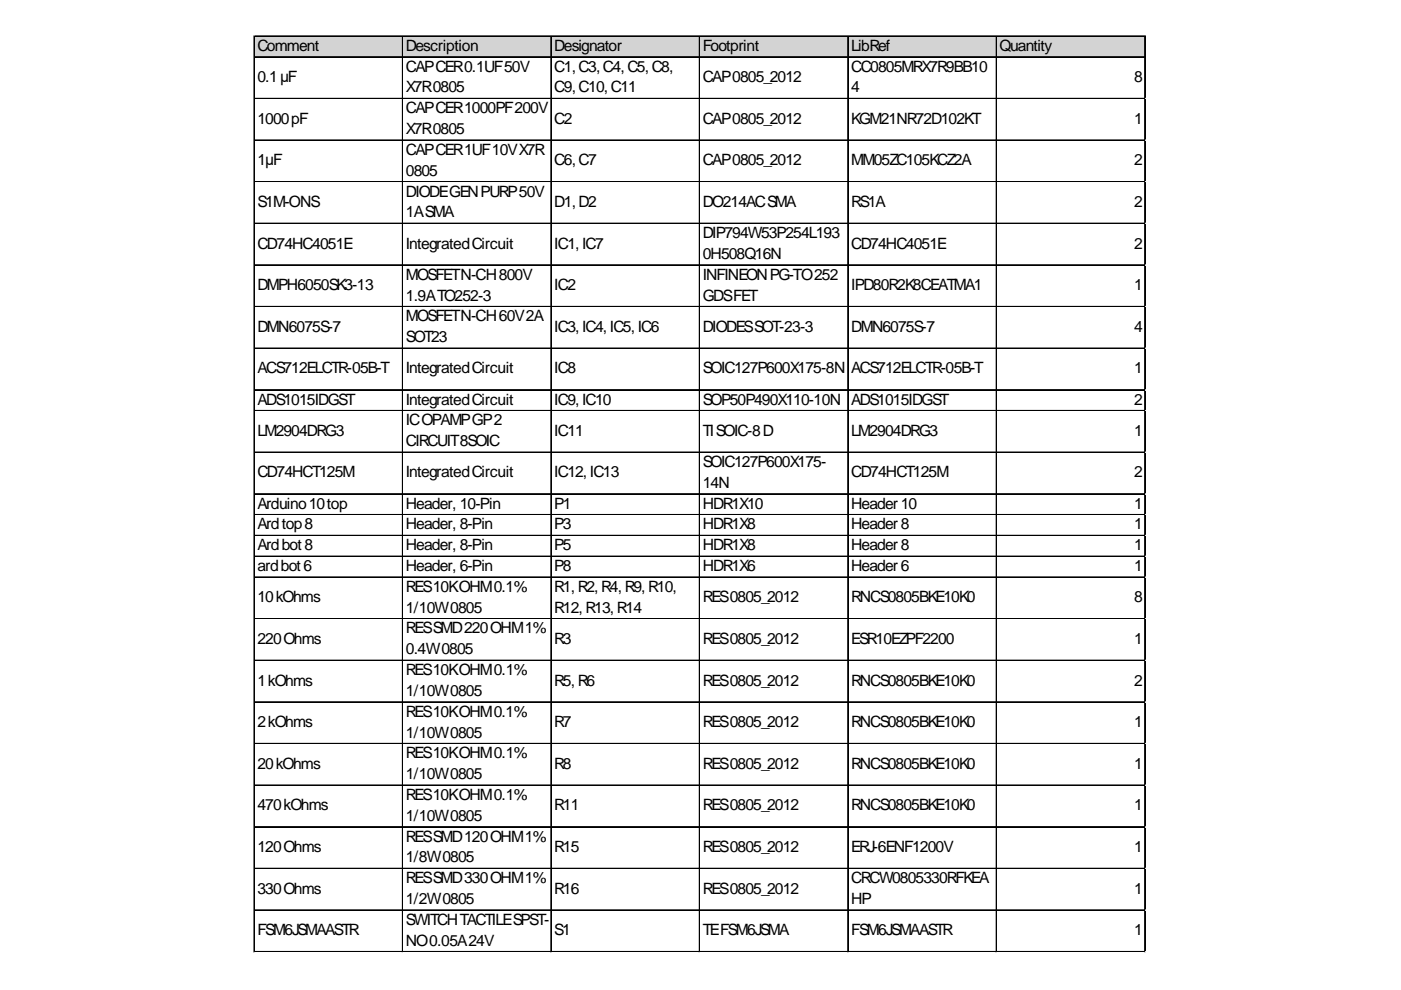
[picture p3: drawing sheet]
<svg xmlns="http://www.w3.org/2000/svg" width="297mm" height="210mm" viewBox="0 0 297 210" stroke-linecap="round" stroke-linejoin="round" font-family="sans-serif">
<defs><g id="words">
<g font-size="3.3">
<text x="54.6" y="10.8">Comment</text>
<text x="86" y="10.8">Description</text>
<text x="117.5" y="10.8">Designator</text>
<text x="149" y="10.8">Footprint</text>
<text x="180.5" y="10.8">LibRef</text>
<text x="211.9" y="10.8">Quantity</text>
<text x="54.6" y="17.4">0.1µF</text>
<text x="86" y="15.2">CAPCER0.1UF50V</text>
<text x="117.5" y="15.2">C1,C3,C4,C5,C8,</text>
<text x="149" y="17.4">CAP0805_2012</text>
<text x="180.5" y="15.2">CC0805MRX7R9BB10</text>
<text x="240.5" y="17.4">8</text>
<text x="86" y="19.6">X7R0805</text>
<text x="117.5" y="19.6">C9,C10,C11</text>
<text x="180.5" y="19.6">4</text>
<text x="54.6" y="26.2">1000pF</text>
<text x="86" y="24">CAPCER1000PF200V</text>
<text x="86" y="28.4">X7R0805</text>
<text x="117.5" y="26.2">C2</text>
<text x="149" y="26.2">CAP0805_2012</text>
<text x="180.5" y="26.2">KGM21NR72D102KT</text>
<text x="240.5" y="26.2">1</text>
<text x="54.6" y="35">1µF</text>
<text x="86" y="32.8">CAPCER1UF10VX7R</text>
<text x="117.5" y="35">C6,C7</text>
<text x="149" y="35">CAP0805_2012</text>
<text x="180.5" y="35">MM05ZC105KCZ2A</text>
<text x="240.5" y="35">2</text>
<text x="86" y="37.3">0805</text>
<text x="86" y="41.7">DIODEGENPURP50V</text>
<text x="54.6" y="43.9">S1M-ONS</text>
<text x="86" y="46.1">1ASMA</text>
<text x="117.5" y="43.9">D1,D2</text>
<text x="149" y="43.9">DO214ACSMA</text>
<text x="180.5" y="43.9">RS1A</text>
<text x="240.5" y="43.9">2</text>
<text x="54.6" y="52.7">CD74HC4051E</text>
<text x="86" y="52.7">IntegratedCircuit</text>
<text x="117.5" y="52.7">IC1,IC7</text>
<text x="149" y="50.5">DIP794W53P254L193</text>
<text x="180.5" y="52.7">CD74HC4051E</text>
<text x="240.5" y="52.7">2</text>
<text x="86" y="59.3">MOSFETN-CH800V</text>
<text x="149" y="54.9">0H508Q16N</text>
<text x="149" y="59.3">INFINEONPG-TO252</text>
<text x="54.6" y="61.5">DMPH6050SK3-13</text>
<text x="86" y="63.7">1.9ATO252-3</text>
<text x="117.5" y="61.5">IC2</text>
<text x="149" y="63.7">GDSFET</text>
<text x="180.5" y="61.5">IPD80R2K8CEATMA1</text>
<text x="240.5" y="61.5">1</text>
<text x="54.6" y="70.3">DMN6075S-7</text>
<text x="86" y="68.1">MOSFETN-CH60V2A</text>
<text x="117.5" y="70.3">IC3,IC4,IC5,IC6</text>
<text x="149" y="70.3">DIODESSOT-23-3</text>
<text x="180.5" y="70.3">DMN6075S-7</text>
<text x="240.5" y="70.3">4</text>
<text x="86" y="72.5">SOT23</text>
<text x="54.6" y="79.2">ACS712ELCTR-05B-T</text>
<text x="86" y="79.2">IntegratedCircuit</text>
<text x="117.5" y="79.2">IC8</text>
<text x="149" y="79.2">SOIC127P600X175-8N</text>
<text x="180.5" y="79.2">ACS712ELCTR-05B-T</text>
<text x="240.5" y="79.2">1</text>
<text x="54.6" y="85.8">ADS1015IDGST</text>
<text x="86" y="85.8">IntegratedCircuit</text>
<text x="117.5" y="85.8">IC9,IC10</text>
<text x="149" y="85.8">SOP50P490X110-10N</text>
<text x="180.5" y="85.8">ADS1015IDGST</text>
<text x="240.5" y="85.8">2</text>
<text x="54.6" y="92.4">LM2904DRG3</text>
<text x="86" y="90.2">ICOPAMPGP2</text>
<text x="86" y="94.6">CIRCUIT8SOIC</text>
<text x="117.5" y="92.4">IC11</text>
<text x="149" y="92.4">TISOIC-8D</text>
<text x="180.5" y="92.4">LM2904DRG3</text>
<text x="240.5" y="92.4">1</text>
<text x="54.6" y="101.2">CD74HCT125M</text>
<text x="86" y="101.2">IntegratedCircuit</text>
<text x="117.5" y="101.2">IC12,IC13</text>
<text x="149" y="99">SOIC127P600X175-</text>
<text x="180.5" y="101.2">CD74HCT125M</text>
<text x="240.5" y="101.2">2</text>
<text x="54.6" y="107.8">Arduino10top</text>
<text x="86" y="107.8">Header, 10-Pin</text>
<text x="117.5" y="107.8">P1</text>
<text x="149" y="103.4">14N</text>
<text x="149" y="107.8">HDR1X10</text>
<text x="180.5" y="107.8">Header10</text>
<text x="240.5" y="107.8">1</text>
<text x="54.6" y="112.3">Ardtop8</text>
<text x="86" y="112.3">Header, 8-Pin</text>
<text x="117.5" y="112.3">P3</text>
<text x="149" y="112.3">HDR1X8</text>
<text x="180.5" y="112.3">Header8</text>
<text x="240.5" y="112.3">1</text>
<text x="54.6" y="116.7">Ardbot8</text>
<text x="86" y="116.7">Header, 8-Pin</text>
<text x="117.5" y="116.7">P5</text>
<text x="149" y="116.7">HDR1X8</text>
<text x="180.5" y="116.7">Header8</text>
<text x="240.5" y="116.7">1</text>
<text x="54.6" y="121.1">ardbot6</text>
<text x="86" y="121.1">Header, 6-Pin</text>
<text x="86" y="125.5">RES10KOHM0.1%</text>
<text x="117.5" y="121.1">P8</text>
<text x="117.5" y="125.5">R1,R2,R4,R9,R10,</text>
<text x="149" y="121.1">HDR1X6</text>
<text x="180.5" y="121.1">Header6</text>
<text x="240.5" y="121.1">1</text>
<text x="54.6" y="127.7">10kOhms</text>
<text x="86" y="129.9">1/10W0805</text>
<text x="117.5" y="129.9">R12,R13,R14</text>
<text x="149" y="127.7">RES0805_2012</text>
<text x="180.5" y="127.7">RNCS0805BKE10K0</text>
<text x="240.5" y="127.7">8</text>
<text x="54.6" y="136.5">220Ohms</text>
<text x="86" y="134.3">RESSMD220OHM1%</text>
<text x="117.5" y="136.5">R3</text>
<text x="149" y="136.5">RES0805_2012</text>
<text x="180.5" y="136.5">ESR10EZPF2200</text>
<text x="240.5" y="136.5">1</text>
<text x="86" y="138.7">0.4W0805</text>
<text x="86" y="143.1">RES10KOHM0.1%</text>
<text x="54.6" y="145.3">1kOhms</text>
<text x="86" y="147.6">1/10W0805</text>
<text x="117.5" y="145.3">R5,R6</text>
<text x="149" y="145.3">RES0805_2012</text>
<text x="180.5" y="145.3">RNCS0805BKE10K0</text>
<text x="240.5" y="145.3">2</text>
<text x="54.6" y="154.2">2kOhms</text>
<text x="86" y="152">RES10KOHM0.1%</text>
<text x="117.5" y="154.2">R7</text>
<text x="149" y="154.2">RES0805_2012</text>
<text x="180.5" y="154.2">RNCS0805BKE10K0</text>
<text x="240.5" y="154.2">1</text>
<text x="86" y="156.4">1/10W0805</text>
<text x="86" y="160.8">RES10KOHM0.1%</text>
<text x="54.6" y="163">20kOhms</text>
<text x="86" y="165.2">1/10W0805</text>
<text x="117.5" y="163">R8</text>
<text x="149" y="163">RES0805_2012</text>
<text x="180.5" y="163">RNCS0805BKE10K0</text>
<text x="240.5" y="163">1</text>
<text x="54.6" y="171.8">470kOhms</text>
<text x="86" y="169.6">RES10KOHM0.1%</text>
<text x="117.5" y="171.8">R11</text>
<text x="149" y="171.8">RES0805_2012</text>
<text x="180.5" y="171.8">RNCS0805BKE10K0</text>
<text x="240.5" y="171.8">1</text>
<text x="86" y="174">1/10W0805</text>
<text x="86" y="178.4">RESSMD120OHM1%</text>
<text x="54.6" y="180.6">120Ohms</text>
<text x="86" y="182.8">1/8W0805</text>
<text x="117.5" y="180.6">R15</text>
<text x="149" y="180.6">RES0805_2012</text>
<text x="180.5" y="180.6">ERJ-6ENF1200V</text>
<text x="240.5" y="180.6">1</text>
<text x="54.6" y="189.5">330Ohms</text>
<text x="86" y="187.3">RESSMD330OHM1%</text>
<text x="86" y="191.7">1/2W0805</text>
<text x="117.5" y="189.5">R16</text>
<text x="149" y="189.5">RES0805_2012</text>
<text x="180.5" y="187.3">CRCW0805330RFKEA</text>
<text x="180.5" y="191.7">HP</text>
<text x="240.5" y="189.5">1</text>
<text x="86" y="196.1">SWITCHTACTILESPST-</text>
<text x="54.6" y="198.3">FSM6JSMAASTR</text>
<text x="86" y="200.5">NO0.05A24V</text>
<text x="117.5" y="198.3">S1</text>
<text x="149" y="198.3">TEFSM6JSMA</text>
<text x="180.5" y="198.3">FSM6JSMAASTR</text>
<text x="240.5" y="198.3">1</text>
</g>
</g></defs>
<path d="M54 7.7h188.9v4.5h-188.9z" fill="#d3d3d3"/>
<g fill="none" stroke="#000" stroke-width=".21">
<path d="M53.8 7.6v194.3M53.9 7.6v194.3M54 7.6h188.9M54 7.7h188.9M54 12h188.9M54 12.1h188.9M85.3 7.8v194.1M85.4 7.8v194.1M116.8 7.8v194.1M116.9 7.8v194.1M148.3 7.8v194.1M148.4 7.8v194.1"/>
<path d="M179.7 7.8v194.1M179.8 7.8v194.1M211.2 7.8v194.1M211.3 7.8v194.1M242.7 7.8v194.1M242.8 7.8v194.1M54 20.8h188.9M54 20.9h188.9M54 29.7h188.9M54 29.8h188.9M54 38.5h188.9M54 38.6h188.9"/>
<path d="M54 47.3h188.9M54 47.4h188.9M54 56.1h188.9M54 56.2h188.9M54 65h188.9M54 65.1h188.9M54 73.8h188.9M54 73.9h188.9M54 82.6h188.9M54 82.7h188.9M54 87h188.9M54 87.1h188.9"/>
<path d="M54 95.8h188.9M54 95.9h188.9M54 104.7h188.9M54 104.8h188.9M54 109.1h188.9M54 109.2h188.9M54 113.5h188.9M54 113.6h188.9M54 117.9h188.9M54 118h188.9M54 122.3h188.9M54 122.4h188.9"/>
<path d="M54 131.1h188.9M54 131.2h188.9M54 140h188.9M54 140.1h188.9M54 148.8h188.9M54 148.9h188.9M54 157.6h188.9M54 157.7h188.9M54 166.4h188.9M54 166.5h188.9M54 175.3h188.9M54 184.1h188.9"/>
<path d="M54 184.2h188.9M54 192.9h188.9M54 193h188.9M54 201.7h188.9M54 201.8h188.9"/>
</g>
<path d="M53.8 201.9v.1" fill="none" stroke="#e0e0e0" stroke-width=".21"/>
<path d="M53.8 201.9l.2 .1z" fill="#e0e0e0"/>
<path d="M85.3 201.9v.1" fill="none" stroke="#e0e0e0" stroke-width=".21"/>
<path d="M85.3 201.9l.2 .1z" fill="#e0e0e0"/>
<path d="M116.8 201.9v.1" fill="none" stroke="#e0e0e0" stroke-width=".21"/>
<path d="M116.8 201.9l.2 .1z" fill="#e0e0e0"/>
<path d="M148.3 201.9v.1" fill="none" stroke="#e0e0e0" stroke-width=".21"/>
<path d="M148.3 201.9l.1 .1z" fill="#e0e0e0"/>
<path d="M179.7 201.9v.1" fill="none" stroke="#e0e0e0" stroke-width=".21"/>
<path d="M179.7 201.9l.2 .1z" fill="#e0e0e0"/>
<path d="M211.2 201.9v.1" fill="none" stroke="#e0e0e0" stroke-width=".21"/>
<path d="M211.2 201.9l.2 .1z" fill="#e0e0e0"/>
<path d="M242.7 201.9v.1" fill="none" stroke="#e0e0e0" stroke-width=".21"/>
<path d="M242.7 201.9l.2 .1z" fill="#e0e0e0"/>
<path d="M242.9 20.8h.1" fill="none" stroke="#e0e0e0" stroke-width=".21"/>
<path d="M242.9 20.8v.2z" fill="#e0e0e0"/>
<path d="M242.9 29.7h.1" fill="none" stroke="#e0e0e0" stroke-width=".21"/>
<path d="M242.9 29.7v.1z" fill="#e0e0e0"/>
<path d="M242.9 38.5h.1" fill="none" stroke="#e0e0e0" stroke-width=".21"/>
<path d="M242.9 38.5v.2z" fill="#e0e0e0"/>
<path d="M242.9 47.3h.1" fill="none" stroke="#e0e0e0" stroke-width=".21"/>
<path d="M242.9 47.3v.2z" fill="#e0e0e0"/>
<path d="M242.9 56.1h.1" fill="none" stroke="#e0e0e0" stroke-width=".21"/>
<path d="M242.9 56.1v.2z" fill="#e0e0e0"/>
<path d="M242.9 65h.1" fill="none" stroke="#e0e0e0" stroke-width=".21"/>
<path d="M242.9 65v.1z" fill="#e0e0e0"/>
<path d="M242.9 73.8h.1" fill="none" stroke="#e0e0e0" stroke-width=".21"/>
<path d="M242.9 73.8v.2z" fill="#e0e0e0"/>
<path d="M242.9 82.6h.1" fill="none" stroke="#e0e0e0" stroke-width=".21"/>
<path d="M242.9 82.6v.2z" fill="#e0e0e0"/>
<path d="M242.9 87h.1" fill="none" stroke="#e0e0e0" stroke-width=".21"/>
<path d="M242.9 87v.2z" fill="#e0e0e0"/>
<path d="M242.9 95.8h.1" fill="none" stroke="#e0e0e0" stroke-width=".21"/>
<path d="M242.9 95.8v.2z" fill="#e0e0e0"/>
<path d="M242.9 104.7h.1" fill="none" stroke="#e0e0e0" stroke-width=".21"/>
<path d="M242.9 104.7v.1z" fill="#e0e0e0"/>
<path d="M242.9 109.1h.1" fill="none" stroke="#e0e0e0" stroke-width=".21"/>
<path d="M242.9 109.1v.2z" fill="#e0e0e0"/>
<path d="M242.9 113.5h.1" fill="none" stroke="#e0e0e0" stroke-width=".21"/>
<path d="M242.9 113.5v.2z" fill="#e0e0e0"/>
<path d="M242.9 117.9h.1" fill="none" stroke="#e0e0e0" stroke-width=".21"/>
<path d="M242.9 117.9v.2z" fill="#e0e0e0"/>
<path d="M242.9 122.3h.1" fill="none" stroke="#e0e0e0" stroke-width=".21"/>
<path d="M242.9 122.3v.2z" fill="#e0e0e0"/>
<path d="M242.9 131.1h.1" fill="none" stroke="#e0e0e0" stroke-width=".21"/>
<path d="M242.9 131.1v.2z" fill="#e0e0e0"/>
<path d="M242.9 140h.1" fill="none" stroke="#e0e0e0" stroke-width=".21"/>
<path d="M242.9 140v.1z" fill="#e0e0e0"/>
<path d="M242.9 148.8h.1" fill="none" stroke="#e0e0e0" stroke-width=".21"/>
<path d="M242.9 148.8v.2z" fill="#e0e0e0"/>
<path d="M242.9 157.6h.1" fill="none" stroke="#e0e0e0" stroke-width=".21"/>
<path d="M242.9 157.6v.2z" fill="#e0e0e0"/>
<path d="M242.9 166.4h.1" fill="none" stroke="#e0e0e0" stroke-width=".21"/>
<path d="M242.9 166.4v.2z" fill="#e0e0e0"/>
<path d="M242.9 175.3h.1" fill="none" stroke="#e0e0e0" stroke-width=".21"/>
<path d="M242.9 175.3v.1z" fill="#e0e0e0"/>
<path d="M242.9 184.1h.1" fill="none" stroke="#e0e0e0" stroke-width=".21"/>
<path d="M242.9 184.1v.2z" fill="#e0e0e0"/>
<path d="M242.9 192.9h.1" fill="none" stroke="#e0e0e0" stroke-width=".21"/>
<path d="M242.9 192.9v.2z" fill="#e0e0e0"/>
<path d="M242.9 201.7h.1" fill="none" stroke="#e0e0e0" stroke-width=".21"/>
<path d="M242.9 201.7v.2z" fill="#e0e0e0"/>
<use href="#words"/>
</svg>
